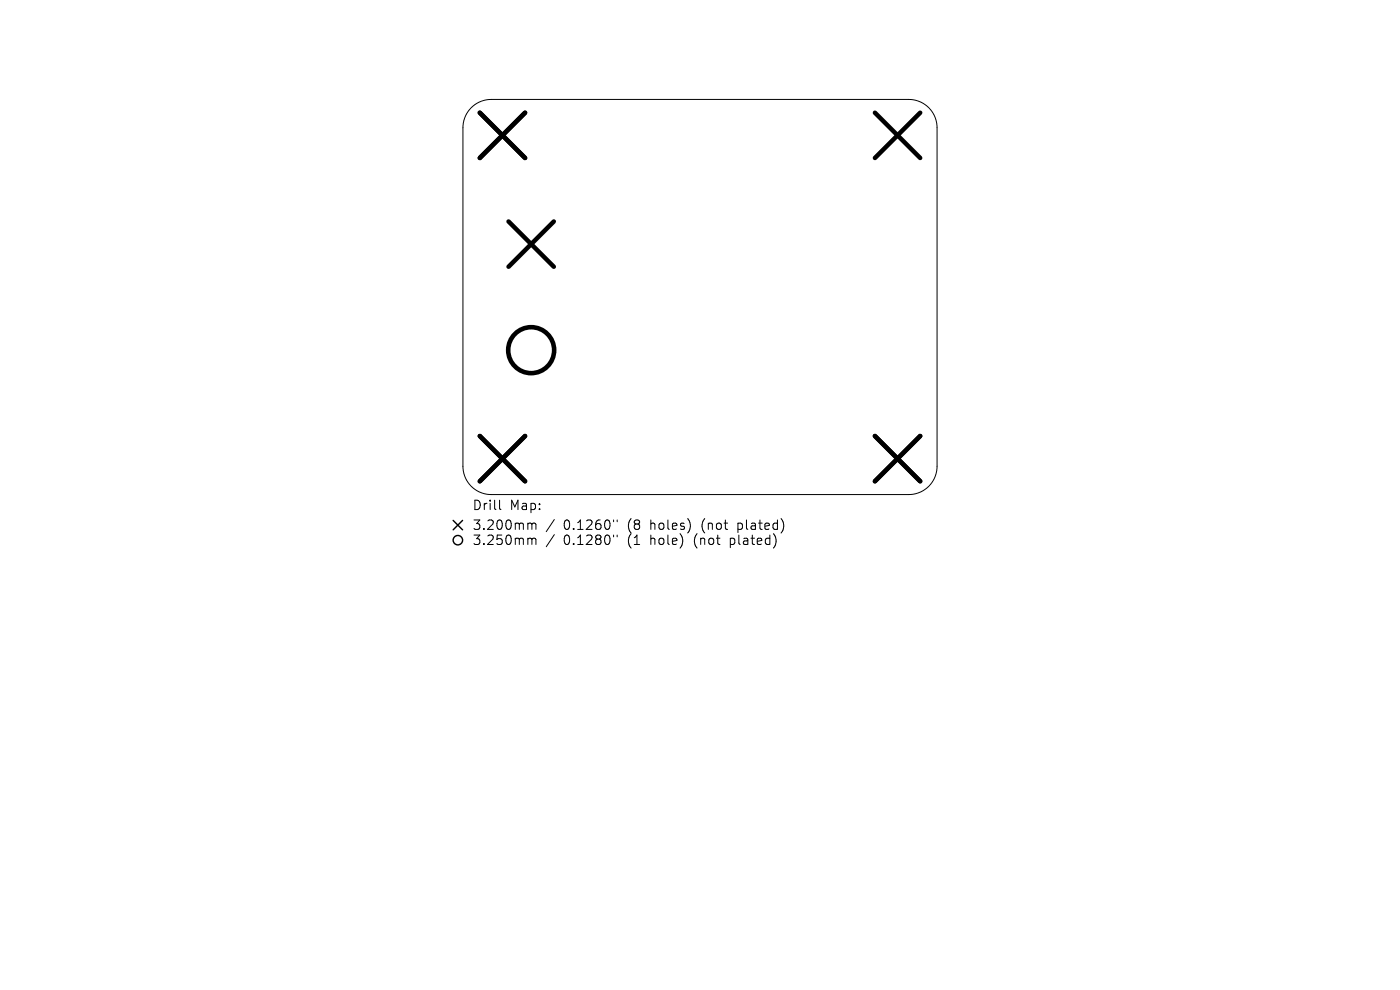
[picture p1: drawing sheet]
<svg xmlns="http://www.w3.org/2000/svg" width="297mm" height="210mm" viewBox="0 0 297 210" stroke-linecap="round" stroke-linejoin="round" font-family="sans-serif">
<defs><g id="words">
<g font-size="2.8">
<text x="100.1" y="108.5">Drill</text>
<text x="100.1" y="112.7">3.200mm</text>
<text x="108.1" y="108.5">Map:</text>
<text x="119.6" y="112.7">0.1260&quot;</text>
<text x="133.3" y="112.7">(8</text>
<text x="138.3" y="112.7">holes)</text>
<text x="149.3" y="112.7">(not</text>
<text x="157.1" y="112.7">plated)</text>
<text x="100.1" y="115.9">3.250mm</text>
<text x="119.6" y="115.9">0.1280&quot;</text>
<text x="133.3" y="115.9">(1</text>
<text x="138.3" y="115.9">hole)</text>
<text x="147.7" y="115.9">(not</text>
<text x="155.5" y="115.9">plated)</text>
</g>
</g></defs>
<g fill="none" stroke="#000" stroke-width=".21">
<path d="M100 22.8a6 6 0 0 1 4.2-1.7h88.6a6 6 0 0 1 6 6v71.8a6 6 0 0 1-6 6h-88.6a6 6 0 0 1-6-6v-71.8a6 6 0 0 1 1.8-4.3zM106 106.1v1.7l.3 .3M112.3 111l.4 .1 .1 .2M112.3 114.2h.3l.2 .3M112.8 111.3l.3-.3 .5 .1 .1 1.2M112.8 111.3v1M112.8 114.5v1M112.8 114.5l.3-.3 .5 .1 .1 1.2M117.6 110.2l-1.7 2.6M117.6 113.4l-1.7 2.6M130.2 110.3v.4M130.2 113.5v.4"/>
<path d="M130.9 110.3v.4M130.9 113.5v.4"/>
</g>
<path d="M101.8 23.9l9.6 9.6M111.4 23.9l-9.6 9.6M185.6 23.9l9.6 9.6M195.2 23.9l-9.6 9.6M107.9 47l9.6 9.6M117.5 47l-9.6 9.6M101.8 92.5l9.6 9.6M111.4 92.5l-9.6 9.6M185.6 92.5l9.6 9.6M195.2 92.5l-9.6 9.6" fill="none" stroke="#000" stroke-width=".96"/>
<circle cx="112.7" cy="74.3" r="4.9" fill="none" stroke="#000" stroke-width=".97"/>
<g fill="none" stroke="#000" stroke-width=".3">
<path d="M96.1 110.4l2 2M98.1 110.4l-2 2"/>
<circle cx="97.1" cy="114.6" r="1"/>
</g>
<use href="#words"/>
</svg>
